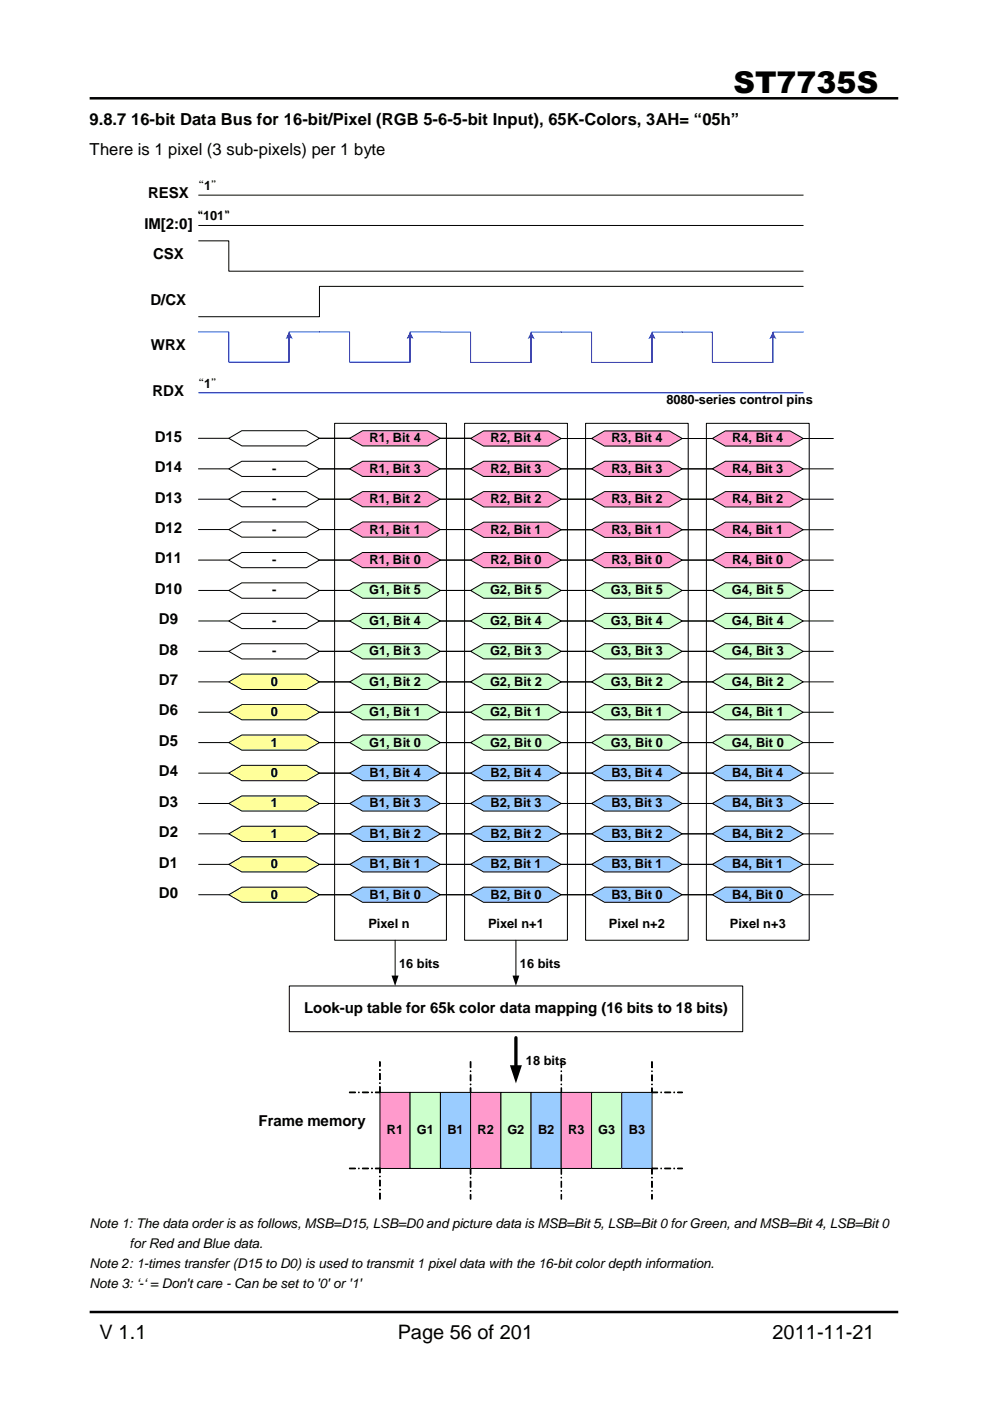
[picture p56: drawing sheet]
<svg xmlns="http://www.w3.org/2000/svg" width="210mm" height="297mm" viewBox="0 0 210 297" stroke-linecap="round" stroke-linejoin="round" font-family="sans-serif">
<defs><g id="words">
<text font-size="6.3" x="155.5" y="19.7">ST7735S</text>
<g font-size="4.2">
<text x="21.1" y="283.9">V 1.1</text>
<text x="84.3" y="283.9">Page 56 of 201</text>
<text x="163.8" y="283.9">2011-11-21</text>
</g>
<g font-size="3.5">
<text x="19" y="26.5">9.8.7 16-bit Data Bus for 16-bit/Pixel (RGB 5-6-5-bit Input), 65K-Colors, 3AH= “05h”</text>
<text x="19" y="32.8">There is 1 pixel (3 sub-pixels) per 1 byte</text>
</g>
<g font-size="3.2">
<text x="31.4" y="42">RESX</text>
<text x="30.6" y="48.5">IM[2:0]</text>
<text x="32.5" y="54.9">CSX</text>
<text x="31.9" y="64.6">D/CX</text>
<text x="32" y="74.3">WRX</text>
<text x="32.3" y="83.9">RDX</text>
<text x="32.8" y="93.6">D15</text>
<text x="32.8" y="100.1">D14</text>
<text x="32.8" y="106.6">D13</text>
<text x="32.8" y="113">D12</text>
<text x="32.8" y="119.4">D11</text>
<text x="32.8" y="125.9">D10</text>
<text x="33.7" y="132.3">D9</text>
<text x="33.7" y="138.8">D8</text>
<text x="33.7" y="145.2">D7</text>
<text x="33.7" y="151.7">D6</text>
<text x="33.7" y="158.1">D5</text>
<text x="33.7" y="164.6">D4</text>
<text x="33.7" y="171">D3</text>
<text x="33.7" y="177.5">D2</text>
<text x="33.7" y="183.9">D1</text>
<text x="33.7" y="190.4">D0</text>
<text x="64.5" y="214.8">Look-up table for 65k color data mapping (16 bits to 18 bits)</text>
<text x="54.8" y="238.8">Frame memory</text>
</g>
<g font-size="2.8">
<text x="19" y="260.4">Note 1: The data order is as follows, MSB=D15, LSB=D0 and picture data is MSB=Bit 5, LSB=Bit 0 for Green, and MSB=Bit 4, LSB=Bit 0</text>
<text x="19" y="268.8">Note 2: 1-times transfer (D15 to D0) is used to transmit 1 pixel data with the 16-bit color depth information.</text>
<text x="27.5" y="264.6">forRed and Blue data.</text>
<text x="19" y="273">Note 3: ‘-‘ = Don't care - Can be set to '0' or '1'</text>
</g>
<g font-size="2.7">
<text x="40.5" y="40.3">“1”</text>
<text x="40.4" y="46.8">“101”</text>
<text x="40.5" y="82.2">“1”</text>
<text x="141.3" y="85.7">8080-series control pins</text>
<text x="78.4" y="93.8">R1, Bit 4</text>
<text x="104" y="93.8">R2, Bit 4</text>
<text x="129.6" y="93.8">R3, Bit 4</text>
<text x="155.2" y="93.8">R4, Bit 4</text>
<text x="57.7" y="100.2">-</text>
<text x="78.4" y="100.2">R1, Bit 3</text>
<text x="104" y="100.2">R2, Bit 3</text>
<text x="129.6" y="100.2">R3, Bit 3</text>
<text x="155.2" y="100.2">R4, Bit 3</text>
<text x="57.7" y="106.7">-</text>
<text x="78.4" y="106.7">R1, Bit 2</text>
<text x="104" y="106.7">R2, Bit 2</text>
<text x="129.6" y="106.7">R3, Bit 2</text>
<text x="155.2" y="106.7">R4, Bit 2</text>
<text x="57.7" y="113.1">-</text>
<text x="78.4" y="113.1">R1, Bit 1</text>
<text x="104" y="113.1">R2, Bit 1</text>
<text x="129.6" y="113.1">R3, Bit 1</text>
<text x="155.2" y="113.1">R4, Bit 1</text>
<text x="57.7" y="119.6">-</text>
<text x="78.4" y="119.6">R1, Bit 0</text>
<text x="104" y="119.6">R2, Bit 0</text>
<text x="129.6" y="119.6">R3, Bit 0</text>
<text x="155.2" y="119.6">R4, Bit 0</text>
<text x="57.7" y="126">-</text>
<text x="78.3" y="126">G1, Bit 5</text>
<text x="103.9" y="126">G2, Bit 5</text>
<text x="129.5" y="126">G3, Bit 5</text>
<text x="155.2" y="126">G4, Bit 5</text>
<text x="57.7" y="132.5">-</text>
<text x="78.3" y="132.5">G1, Bit 4</text>
<text x="103.9" y="132.5">G2, Bit 4</text>
<text x="129.5" y="132.5">G3, Bit 4</text>
<text x="155.2" y="132.5">G4, Bit 4</text>
<text x="57.7" y="138.9">-</text>
<text x="78.3" y="138.9">G1, Bit 3</text>
<text x="103.9" y="138.9">G2, Bit 3</text>
<text x="129.5" y="138.9">G3, Bit 3</text>
<text x="155.2" y="138.9">G4, Bit 3</text>
<text x="57.4" y="145.4">0</text>
<text x="78.3" y="145.4">G1, Bit 2</text>
<text x="103.9" y="145.4">G2, Bit 2</text>
<text x="129.5" y="145.4">G3, Bit 2</text>
<text x="155.2" y="145.4">G4, Bit 2</text>
<text x="57.4" y="151.8">0</text>
<text x="78.3" y="151.8">G1, Bit 1</text>
<text x="103.9" y="151.8">G2, Bit 1</text>
<text x="129.5" y="151.8">G3, Bit 1</text>
<text x="155.2" y="151.8">G4, Bit 1</text>
<text x="57.4" y="158.3">1</text>
<text x="78.3" y="158.3">G1, Bit 0</text>
<text x="103.9" y="158.3">G2, Bit 0</text>
<text x="129.5" y="158.3">G3, Bit 0</text>
<text x="155.2" y="158.3">G4, Bit 0</text>
<text x="57.4" y="164.7">0</text>
<text x="78.4" y="164.7">B1, Bit 4</text>
<text x="104" y="164.7">B2, Bit 4</text>
<text x="129.6" y="164.7">B3, Bit 4</text>
<text x="155.2" y="164.7">B4, Bit 4</text>
<text x="57.4" y="171.2">1</text>
<text x="78.4" y="171.2">B1, Bit 3</text>
<text x="104" y="171.2">B2, Bit 3</text>
<text x="129.6" y="171.2">B3, Bit 3</text>
<text x="155.2" y="171.2">B4, Bit 3</text>
<text x="57.4" y="177.6">1</text>
<text x="78.4" y="177.6">B1, Bit 2</text>
<text x="104" y="177.6">B2, Bit 2</text>
<text x="129.6" y="177.6">B3, Bit 2</text>
<text x="155.2" y="177.6">B4, Bit 2</text>
<text x="57.4" y="184.1">0</text>
<text x="78.4" y="184.1">B1, Bit 1</text>
<text x="104" y="184.1">B2, Bit 1</text>
<text x="129.6" y="184.1">B3, Bit 1</text>
<text x="155.2" y="184.1">B4, Bit 1</text>
<text x="57.4" y="190.5">0</text>
<text x="78.4" y="190.5">B1, Bit 0</text>
<text x="104" y="190.5">B2, Bit 0</text>
<text x="129.6" y="190.5">B3, Bit 0</text>
<text x="155.2" y="190.5">B4, Bit 0</text>
<text x="78.1" y="196.9">Pixel n</text>
<text x="103.5" y="196.9">Pixel n+1</text>
<text x="129.1" y="196.9">Pixel n+2</text>
<text x="154.8" y="196.9">Pixel n+3</text>
<text x="84.6" y="205.2">16 bits</text>
<text x="110.2" y="205.2">16 bits</text>
<text x="111.5" y="225.8">18 bits</text>
<text x="82" y="240.5">R1</text>
<text x="88.4" y="240.5">G1</text>
<text x="94.9" y="240.5">B1</text>
<text x="101.3" y="240.5">R2</text>
<text x="107.6" y="240.5">G2</text>
<text x="114.1" y="240.5">B2</text>
<text x="120.5" y="240.5">R3</text>
<text x="126.8" y="240.5">G3</text>
<text x="133.3" y="240.5">B3</text>
</g>
</g></defs>
<path d="M19 20.8h171.4M19 278.2h171.4" fill="none" stroke="#010101" stroke-width=".53"/>
<path d="M149.8 89.8h21.8v109.6h-21.8z" fill-rule="evenodd" fill="#fff"/>
<path d="M149.8 89.8h21.8v109.6h-21.8z" fill="none" stroke="#000" stroke-width=".21"/>
<path d="M124.2 89.8h21.7v109.6h-21.7z" fill-rule="evenodd" fill="#fff"/>
<path d="M124.2 89.8h21.7v109.6h-21.7z" fill="none" stroke="#000" stroke-width=".21"/>
<path d="M98.5 89.8h21.8v109.6h-21.8z" fill-rule="evenodd" fill="#fff"/>
<path d="M98.5 89.8h21.8v109.6h-21.8z" fill="none" stroke="#000" stroke-width=".21"/>
<path d="M70.9 89.8h23.8v109.6h-23.8z" fill-rule="evenodd" fill="#fff"/>
<path d="M70.9 89.8h23.8v109.6h-23.8z" fill="none" stroke="#000" stroke-width=".21"/>
<path d="M48.5 92.9l2.8-1.6h13.7l2.7 1.6-2.7 1.6h-13.7z" fill-rule="evenodd" fill="#fff"/>
<path d="M42.1 92.9h6.4M48.5 92.9l2.8-1.6h13.7l2.7 1.6-2.7 1.6h-13.7zM67.7 92.9h6.4" fill="none" stroke="#000" stroke-width=".21"/>
<path d="M42.1 70.4h6.4v6.4h12.8v-6.4h6.4M61.3 71.5v5.3M42.1 83.3h128.2" fill="none" stroke="#00f" stroke-width=".21"/>
<path d="M61.3 70.4l.8 1.4-.5-.1-1 .1z" fill-rule="evenodd" fill="#00f"/>
<path d="M144.6 70.4h6.4v6.4h12.9v-6.4h6.4M163.9 71.5v5.3" fill="none" stroke="#00f" stroke-width=".21"/>
<path d="M163.9 70.4l.7 1.4-.4-.1-1.1 .1z" fill-rule="evenodd" fill="#00f"/>
<path d="M119 70.4h6.4v6.4h12.9v-6.4h6.3M138.3 71.5v5.3" fill="none" stroke="#00f" stroke-width=".21"/>
<path d="M138.3 70.4l.7 1.4-.5-.1-1 .1z" fill-rule="evenodd" fill="#00f"/>
<path d="M93.4 70.4h6.4v6.4h12.8v-6.4h6.4M112.6 71.5v5.3" fill="none" stroke="#00f" stroke-width=".21"/>
<path d="M112.6 70.4l.7 1.4-.4-.1-1 .1z" fill-rule="evenodd" fill="#00f"/>
<path d="M67.7 70.4h6.4v6.4h12.8v-6.4h6.4M86.9 71.5v5.3" fill="none" stroke="#00f" stroke-width=".21"/>
<path d="M86.9 70.4l.8 1.4-.5-.1-1 .1z" fill-rule="evenodd" fill="#00f"/>
<path d="M42.1 51.1h6.4v6.4h121.8M42.1 47.8h128.2M42.1 41.4h128.2M170.3 60.7h-102.6v6.4h-25.6" fill="none" stroke="#000" stroke-width=".21"/>
<path d="M48.5 99.4l2.8-1.6h13.7l2.7 1.6-2.7 1.6h-13.7z" fill-rule="evenodd" fill="#fff"/>
<path d="M42.1 99.4h6.4M48.5 99.4l2.8-1.6h13.7l2.7 1.6-2.7 1.6h-13.7zM67.7 99.4h6.4" fill="none" stroke="#000" stroke-width=".21"/>
<path d="M48.5 105.8l2.8-1.6h13.7l2.7 1.6-2.7 1.6h-13.7z" fill-rule="evenodd" fill="#fff"/>
<path d="M42.1 105.8h6.4M48.5 105.8l2.8-1.6h13.7l2.7 1.6-2.7 1.6h-13.7zM67.7 105.8h6.4" fill="none" stroke="#000" stroke-width=".21"/>
<path d="M48.5 112.3l2.8-1.6h13.7l2.7 1.6-2.7 1.6h-13.7z" fill-rule="evenodd" fill="#fff"/>
<path d="M42.1 112.3h6.4M48.5 112.3l2.8-1.6h13.7l2.7 1.6-2.7 1.6h-13.7zM67.7 112.3h6.4" fill="none" stroke="#000" stroke-width=".21"/>
<path d="M74.2 138.1l2.7-1.6h13.7l2.8 1.6-2.8 1.6h-13.7z" fill-rule="evenodd" fill="#cfc"/>
<path d="M67.7 138.1h6.5M74.2 138.1l2.7-1.6h13.7l2.8 1.6-2.8 1.6h-13.7zM93.4 138.1h6.4" fill="none" stroke="#000" stroke-width=".21"/>
<path d="M48.5 118.8l2.8-1.7h13.7l2.7 1.7-2.7 1.6h-13.7z" fill-rule="evenodd" fill="#fff"/>
<path d="M42.1 118.8h6.4M48.5 118.8l2.8-1.7h13.7l2.7 1.7-2.7 1.6h-13.7zM67.7 118.8h6.4" fill="none" stroke="#000" stroke-width=".21"/>
<path d="M74.2 144.6l2.7-1.7h13.7l2.8 1.7-2.8 1.6h-13.7z" fill-rule="evenodd" fill="#cfc"/>
<path d="M67.7 144.6h6.5M74.2 144.6l2.7-1.7h13.7l2.8 1.7-2.8 1.6h-13.7zM93.4 144.6h6.4" fill="none" stroke="#000" stroke-width=".21"/>
<path d="M48.5 125.2l2.8-1.6h13.7l2.7 1.6-2.7 1.6h-13.7z" fill-rule="evenodd" fill="#fff"/>
<path d="M42.1 125.2h6.4M48.5 125.2l2.8-1.6h13.7l2.7 1.6-2.7 1.6h-13.7zM67.7 125.2h6.5" fill="none" stroke="#000" stroke-width=".21"/>
<path d="M74.2 151l2.7-1.6h13.7l2.8 1.6-2.8 1.6h-13.7z" fill-rule="evenodd" fill="#cfc"/>
<path d="M67.7 151h6.5M74.2 151l2.7-1.6h13.7l2.8 1.6-2.8 1.6h-13.7zM93.4 151h6.4" fill="none" stroke="#000" stroke-width=".21"/>
<path d="M48.5 131.7l2.8-1.6h13.7l2.7 1.6-2.7 1.6h-13.7z" fill-rule="evenodd" fill="#fff"/>
<path d="M42.1 131.7h6.4M48.5 131.7l2.8-1.6h13.7l2.7 1.6-2.7 1.6h-13.7zM67.7 131.7h6.5" fill="none" stroke="#000" stroke-width=".21"/>
<path d="M74.2 157.4l2.7-1.6h13.7l2.8 1.6-2.8 1.7h-13.7z" fill-rule="evenodd" fill="#cfc"/>
<path d="M67.7 157.4h6.5M74.2 157.4l2.7-1.6h13.7l2.8 1.6-2.8 1.7h-13.7zM93.4 157.4h6.4" fill="none" stroke="#000" stroke-width=".21"/>
<path d="M48.5 138.1l2.8-1.6h13.7l2.7 1.6-2.7 1.6h-13.7z" fill-rule="evenodd" fill="#fff"/>
<path d="M42.1 138.1h6.4M48.5 138.1l2.8-1.6h13.7l2.7 1.6-2.7 1.6h-13.7zM67.7 138.1h6.5M83.8 199.4v7.6M109.4 199.4v7.6" fill="none" stroke="#000" stroke-width=".21"/>
<path d="M83 206.8h1.5l-.7 2.2zM108.7 206.8h1.4l-.7 2.2z" fill="#000"/>
<path d="M80.6 231.6h6.3v16.1h-6.3z" fill-rule="evenodd" fill="#ff9acc"/>
<path d="M80.6 231.6h6.3v16.1h-6.3z" fill="none" stroke="#000" stroke-width=".21"/>
<path d="M86.9 231.6h6.5v16.1h-6.5z" fill-rule="evenodd" fill="#cfc"/>
<path d="M86.9 231.6h6.5v16.1h-6.5z" fill="none" stroke="#000" stroke-width=".21"/>
<path d="M93.4 231.6h6.4v16.1h-6.4z" fill-rule="evenodd" fill="#9accff"/>
<g fill="none" stroke="#000" stroke-width=".21">
<path d="M74.1 231.6h1.3l-1.3 .1zM76 231.6l.2 .1zM76.8 231.6h1.3l-1.2 .1zM78.8 231.6l.1 .1zM79.6 231.6h1l-1 .1zM80.5 230.4l.1 .1v1.2h-.1zM80.5 229.6l.1 .1zM80.5 227.6l.1 .1v1.2h-.1zM80.5 226.8h.1v.2zM80.5 225.1l.1 .1v.9h-.1zM93.4 231.6h6.4v16.1h-6.4zM99.7 225.1h.2l-.1 1.3z"/>
<path d="M99.7 227.9h.2l-.1 1.3zM99.7 229.9l.2 .1zM99.7 230.7h.2l-.1 1h-.1zM99.7 227l.1 .2zM119 225.1h.1l-.1 1.3zM119 227v.2zM119 227.9h.1l-.1 1.3zM119 229.8v.2zM119 230.6l.1 .1-.1 1zM138.2 225.1h.1v1.3zM138.2 227.1l.1 .1zM138.2 227.9h.1v1.3z"/>
<path d="M138.2 229.8h.1v.2zM138.2 230.7h.1v1zM138.2 231.5h1.2v.2h-1.2zM140.2 231.5v.2zM140.9 231.6h1.3l-1.2 .1zM142.9 231.5l.1 .2zM143.7 231.6h1l-1 .1zM74.1 247.7h1.3l-1.3 .1zM76 247.7l.2 .1zM76.8 247.7h1.3l-1.2 .1zM78.8 247.7l.1 .1zM79.6 247.7h1l-1 .1z"/>
<path d="M80.5 253h.1v1.3l-.1-.1zM80.5 252.2l.1-.1v.2zM80.5 249.4l.1-.1v.2zM80.5 250.2l.1 .1v1.2zM80.5 247.7h.1v1h-.1zM99.7 247.7h.2l-.1 1.3-.1-.1zM99.7 250.5h.2l-.1 1.3zM99.7 252.4l.2 .1zM99.7 253.3h.2l-.1 1-.1-.1zM99.7 249.6l.1 .2zM119 247.7h.1l-.1 1.3zM119 249.6v.2z"/>
<path d="M119 250.4l.1 .1-.1 1.3zM119 252.4v.2zM119 253.2l.1 .1-.1 1zM138.2 247.7h1.2v.1h-1.2zM138.2 247.7h.1v1.3zM138.2 249.6l.1 .2zM138.2 250.4h.1v1.4zM138.2 252.4l.1 .1zM138.2 253.2h.1v1.1zM140.2 247.7v.1zM140.9 247.7h1.3l-1.2 .1zM142.9 247.7l.1 .1z"/>
<path d="M143.7 247.7h1l-1 .1z"/>
</g>
<g fill="#000">
<path d="M74.1 231.6h1.3l-1.3 .1zM76 231.6l.2 .1zM76.8 231.6h1.3l-1.2 .1zM78.8 231.6l.1 .1zM79.6 231.6h1l-1 .1z"/>
<path d="M80.5 230.4l.1 .1v1.2h-.1zM80.5 229.6l.1 .1zM80.5 227.6l.1 .1v1.2h-.1zM80.5 226.8h.1v.2zM80.5 225.1l.1 .1v.9h-.1z"/>
<path d="M99.7 225.1h.2l-.1 1.3zM99.7 227l.1 .2zM99.7 227.9h.2l-.1 1.3zM99.7 229.9l.2 .1zM99.7 230.7h.2l-.1 1h-.1z"/>
<path d="M119 225.1h.1l-.1 1.3zM119 227v.2zM119 227.9h.1l-.1 1.3zM119 229.8v.2zM119 230.6l.1 .1-.1 1z"/>
<path d="M138.2 231.5h1.2v.2h-1.2zM140.2 231.5v.2zM140.9 231.6h1.3l-1.2 .1zM142.9 231.5l.1 .2zM143.7 231.6h1l-1 .1z"/>
<path d="M138.2 225.1h.1v1.3zM138.2 227.1l.1 .1zM138.2 227.9h.1v1.3zM138.2 229.8h.1v.2zM138.2 230.7h.1v1z"/>
<path d="M74.1 247.7h1.3l-1.3 .1zM76 247.7l.2 .1zM76.8 247.7h1.3l-1.2 .1zM78.8 247.7l.1 .1zM79.6 247.7h1l-1 .1z"/>
<path d="M80.5 253h.1v1.3l-.1-.1zM80.5 252.2l.1-.1v.2zM80.5 250.2l.1 .1v1.2zM80.5 249.4l.1-.1v.2zM80.5 247.7h.1v1h-.1z"/>
<path d="M99.7 247.7h.2l-.1 1.3-.1-.1zM99.7 249.6l.1 .2zM99.7 250.5h.2l-.1 1.3zM99.7 252.4l.2 .1zM99.7 253.3h.2l-.1 1-.1-.1z"/>
<path d="M119 247.7h.1l-.1 1.3zM119 249.6v.2zM119 250.4l.1 .1-.1 1.3zM119 252.4v.2zM119 253.2l.1 .1-.1 1z"/>
<path d="M138.2 247.7h1.2v.1h-1.2zM140.2 247.7v.1zM140.9 247.7h1.3l-1.2 .1zM142.9 247.7l.1 .1zM143.7 247.7h1l-1 .1z"/>
<path d="M138.2 247.7h.1v1.3zM138.2 249.6l.1 .2zM138.2 250.4h.1v1.4zM138.2 252.4l.1 .1zM138.2 253.2h.1v1.1z"/>
</g>
<path d="M99.8 231.6h6.4v16.1h-6.4z" fill-rule="evenodd" fill="#ff9acc"/>
<path d="M99.8 231.6h6.4v16.1h-6.4z" fill="none" stroke="#000" stroke-width=".21"/>
<path d="M106.2 231.6h6.4v16.1h-6.4z" fill-rule="evenodd" fill="#cfc"/>
<path d="M106.2 231.6h6.4v16.1h-6.4z" fill="none" stroke="#000" stroke-width=".21"/>
<path d="M112.6 231.6h6.4v16.1h-6.4z" fill-rule="evenodd" fill="#9accff"/>
<path d="M112.6 231.6h6.4v16.1h-6.4z" fill="none" stroke="#000" stroke-width=".21"/>
<path d="M119 231.6h6.4v16.1h-6.4z" fill-rule="evenodd" fill="#ff9acc"/>
<path d="M119 231.6h6.4v16.1h-6.4z" fill="none" stroke="#000" stroke-width=".21"/>
<path d="M125.4 231.6h6.4v16.1h-6.4z" fill-rule="evenodd" fill="#cfc"/>
<path d="M125.4 231.6h6.4v16.1h-6.4z" fill="none" stroke="#000" stroke-width=".21"/>
<path d="M131.8 231.6h6.5v16.1h-6.5z" fill-rule="evenodd" fill="#9accff"/>
<path d="M131.8 231.6h6.5v16.1h-6.5z" fill="none" stroke="#000" stroke-width=".21"/>
<path d="M109.4 220v6.1" fill="none" stroke="#000" stroke-width=".7"/>
<path d="M108.1 225.9h2.6l-1.3 3.8z" fill="#000"/>
<path d="M74.1 99.4l2.8-1.6h13.7l2.7 1.6-2.7 1.6h-13.7z" fill-rule="evenodd" fill="#ff9acc"/>
<path d="M67.7 99.4h6.4M74.1 99.4l2.8-1.6h13.7l2.7 1.6-2.7 1.6h-13.7zM93.3 99.4h6.5" fill="none" stroke="#000" stroke-width=".21"/>
<path d="M48.5 144.6l2.8-1.7h13.7l2.7 1.7-2.7 1.6h-13.7z" fill-rule="evenodd" fill="#ffff9a"/>
<path d="M42.1 144.6h6.4M48.5 144.6l2.8-1.7h13.7l2.7 1.7-2.7 1.6h-13.7zM67.7 144.6h6.5" fill="none" stroke="#000" stroke-width=".21"/>
<path d="M74.1 105.8l2.8-1.6h13.7l2.7 1.6-2.7 1.6h-13.7z" fill-rule="evenodd" fill="#ff9acc"/>
<path d="M67.7 105.8h6.4M74.1 105.8l2.8-1.6h13.7l2.7 1.6-2.7 1.6h-13.7zM93.3 105.8h6.5" fill="none" stroke="#000" stroke-width=".21"/>
<path d="M48.5 151l2.8-1.6h13.7l2.7 1.6-2.7 1.6h-13.7z" fill-rule="evenodd" fill="#ffff9a"/>
<path d="M42.1 151h6.4M48.5 151l2.8-1.6h13.7l2.7 1.6-2.7 1.6h-13.7zM67.7 151h6.5" fill="none" stroke="#000" stroke-width=".21"/>
<path d="M74.1 112.3l2.8-1.6h13.7l2.7 1.6-2.7 1.6h-13.7z" fill-rule="evenodd" fill="#ff9acc"/>
<path d="M67.7 112.3h6.4M74.1 112.3l2.8-1.6h13.7l2.7 1.6-2.7 1.6h-13.7zM93.3 112.3h6.5" fill="none" stroke="#000" stroke-width=".21"/>
<path d="M48.5 157.4l2.8-1.6h13.7l2.7 1.6-2.7 1.7h-13.7z" fill-rule="evenodd" fill="#ffff9a"/>
<path d="M42.1 157.4h6.4M48.5 157.4l2.8-1.6h13.7l2.7 1.6-2.7 1.7h-13.7zM67.7 157.4h6.5" fill="none" stroke="#000" stroke-width=".21"/>
<path d="M74.2 118.8l2.7-1.7h13.7l2.8 1.7-2.8 1.6h-13.7z" fill-rule="evenodd" fill="#ff9acc"/>
<path d="M67.7 118.8h6.4M74.2 118.8l2.7-1.7h13.7l2.8 1.7-2.8 1.6h-13.7zM93.3 118.8h6.5" fill="none" stroke="#000" stroke-width=".21"/>
<path d="M48.5 163.9l2.8-1.6h13.7l2.7 1.6-2.7 1.6h-13.7z" fill-rule="evenodd" fill="#ffff9a"/>
<path d="M42.1 163.9h6.4M48.5 163.9l2.8-1.6h13.7l2.7 1.6-2.7 1.6h-13.7zM67.7 163.9h6.5" fill="none" stroke="#000" stroke-width=".21"/>
<path d="M48.5 170.4l2.8-1.7h13.7l2.7 1.7-2.7 1.6h-13.7z" fill-rule="evenodd" fill="#ffff9a"/>
<path d="M42.1 170.4h6.4M48.5 170.4l2.8-1.7h13.7l2.7 1.7-2.7 1.6h-13.7zM67.7 170.4h6.5" fill="none" stroke="#000" stroke-width=".21"/>
<path d="M48.5 176.8l2.8-1.6h13.7l2.7 1.6-2.7 1.6h-13.7z" fill-rule="evenodd" fill="#ffff9a"/>
<path d="M42.1 176.8h6.4M48.5 176.8l2.8-1.6h13.7l2.7 1.6-2.7 1.6h-13.7zM67.7 176.8h6.5" fill="none" stroke="#000" stroke-width=".21"/>
<path d="M48.5 183.3l2.8-1.6h13.7l2.7 1.6-2.7 1.6h-13.7z" fill-rule="evenodd" fill="#ffff9a"/>
<path d="M42.1 183.3h6.4M48.5 183.3l2.8-1.6h13.7l2.7 1.6-2.7 1.6h-13.7zM67.7 183.3h6.5" fill="none" stroke="#000" stroke-width=".21"/>
<path d="M48.5 189.7l2.8-1.6h13.7l2.7 1.6-2.7 1.6h-13.7z" fill-rule="evenodd" fill="#ffff9a"/>
<path d="M42.1 189.7h6.4M48.5 189.7l2.8-1.6h13.7l2.7 1.6-2.7 1.6h-13.7zM67.7 189.7h6.5" fill="none" stroke="#000" stroke-width=".21"/>
<path d="M74.2 170.4l2.7-1.7h13.7l2.8 1.7-2.8 1.6h-13.7z" fill-rule="evenodd" fill="#9accff"/>
<path d="M67.7 170.4h6.5M74.2 170.4l2.7-1.7h13.7l2.8 1.7-2.8 1.6h-13.7zM93.4 170.4h6.4" fill="none" stroke="#000" stroke-width=".21"/>
<path d="M74.2 176.8l2.7-1.6h13.7l2.8 1.6-2.8 1.6h-13.7z" fill-rule="evenodd" fill="#9accff"/>
<path d="M67.7 176.8h6.5M74.2 176.8l2.7-1.6h13.7l2.8 1.6-2.8 1.6h-13.7zM93.4 176.8h6.4" fill="none" stroke="#000" stroke-width=".21"/>
<path d="M74.2 183.3l2.7-1.6h13.7l2.8 1.6-2.8 1.6h-13.7z" fill-rule="evenodd" fill="#9accff"/>
<path d="M67.7 183.3h6.5M74.2 183.3l2.7-1.6h13.7l2.8 1.6-2.8 1.6h-13.7zM93.4 183.3h6.4" fill="none" stroke="#000" stroke-width=".21"/>
<path d="M74.2 189.7l2.7-1.6h13.7l2.8 1.6-2.8 1.6h-13.7z" fill-rule="evenodd" fill="#9accff"/>
<path d="M67.7 189.7h6.5M74.2 189.7l2.7-1.6h13.7l2.8 1.6-2.8 1.6h-13.7zM93.4 189.7h6.4" fill="none" stroke="#000" stroke-width=".21"/>
<path d="M99.8 138.1l2.7-1.6h13.7l2.8 1.6-2.8 1.6h-13.7z" fill-rule="evenodd" fill="#cfc"/>
<path d="M93.4 138.1h6.4M99.8 138.1l2.7-1.6h13.7l2.8 1.6-2.8 1.6h-13.7zM119 138.1h6.4" fill="none" stroke="#000" stroke-width=".21"/>
<path d="M99.8 144.6l2.7-1.7h13.7l2.8 1.7-2.8 1.6h-13.7z" fill-rule="evenodd" fill="#cfc"/>
<path d="M93.4 144.6h6.4M99.8 144.6l2.7-1.7h13.7l2.8 1.7-2.8 1.6h-13.7zM119 144.6h6.4" fill="none" stroke="#000" stroke-width=".21"/>
<path d="M99.8 151l2.7-1.6h13.7l2.8 1.6-2.8 1.6h-13.7z" fill-rule="evenodd" fill="#cfc"/>
<path d="M93.4 151h6.4M99.8 151l2.7-1.6h13.7l2.8 1.6-2.8 1.6h-13.7zM119 151h6.4" fill="none" stroke="#000" stroke-width=".21"/>
<path d="M99.8 157.4l2.7-1.6h13.7l2.8 1.6-2.8 1.7h-13.7z" fill-rule="evenodd" fill="#cfc"/>
<path d="M93.4 157.4h6.4M99.8 157.4l2.7-1.6h13.7l2.8 1.6-2.8 1.7h-13.7zM119 157.4h6.4" fill="none" stroke="#000" stroke-width=".21"/>
<path d="M99.8 99.4l2.7-1.6h13.7l2.8 1.6-2.8 1.6h-13.7z" fill-rule="evenodd" fill="#ff9acc"/>
<path d="M93.3 99.4h6.5M99.8 99.4l2.7-1.6h13.7l2.8 1.6-2.8 1.6h-13.7zM119 99.4h6.4" fill="none" stroke="#000" stroke-width=".21"/>
<path d="M99.8 105.8l2.7-1.6h13.7l2.8 1.6-2.8 1.7h-13.7z" fill-rule="evenodd" fill="#ff9acc"/>
<path d="M93.3 105.8h6.5M99.8 105.8l2.7-1.6h13.7l2.8 1.6-2.8 1.7h-13.7zM119 105.8h6.4" fill="none" stroke="#000" stroke-width=".21"/>
<path d="M99.8 112.3l2.7-1.6h13.7l2.8 1.6-2.8 1.6h-13.7z" fill-rule="evenodd" fill="#ff9acc"/>
<path d="M93.3 112.3h6.5M99.8 112.3l2.7-1.6h13.7l2.8 1.6-2.8 1.6h-13.7zM119 112.3h6.4" fill="none" stroke="#000" stroke-width=".21"/>
<path d="M99.8 118.8l2.7-1.7h13.7l2.8 1.7-2.8 1.6h-13.7z" fill-rule="evenodd" fill="#ff9acc"/>
<path d="M93.3 118.8h6.5M99.8 118.8l2.7-1.7h13.7l2.8 1.7-2.8 1.6h-13.7zM119 118.8h6.4" fill="none" stroke="#000" stroke-width=".21"/>
<path d="M99.8 170.4l2.7-1.7h13.7l2.8 1.7-2.8 1.6h-13.7z" fill-rule="evenodd" fill="#9accff"/>
<path d="M93.4 170.4h6.4M99.8 170.4l2.7-1.7h13.7l2.8 1.7-2.8 1.6h-13.7zM119 170.4h6.4" fill="none" stroke="#000" stroke-width=".21"/>
<path d="M99.8 176.8l2.7-1.6h13.7l2.8 1.6-2.8 1.6h-13.7z" fill-rule="evenodd" fill="#9accff"/>
<path d="M93.4 176.8h6.4M99.8 176.8l2.7-1.6h13.7l2.8 1.6-2.8 1.6h-13.7zM119 176.8h6.4" fill="none" stroke="#000" stroke-width=".21"/>
<path d="M99.8 183.3l2.7-1.6h13.7l2.8 1.6-2.8 1.6h-13.7z" fill-rule="evenodd" fill="#9accff"/>
<path d="M93.4 183.3h6.4M99.8 183.3l2.7-1.6h13.7l2.8 1.6-2.8 1.6h-13.7zM119 183.3h6.4" fill="none" stroke="#000" stroke-width=".21"/>
<path d="M99.8 189.7l2.7-1.6h13.7l2.8 1.6-2.8 1.6h-13.7z" fill-rule="evenodd" fill="#9accff"/>
<path d="M93.4 189.7h6.4M99.8 189.7l2.7-1.6h13.7l2.8 1.6-2.8 1.6h-13.7zM119 189.7h6.4" fill="none" stroke="#000" stroke-width=".21"/>
<path d="M125.4 138.1l2.8-1.6h13.7l2.7 1.6-2.7 1.6h-13.7z" fill-rule="evenodd" fill="#cfc"/>
<path d="M119 138.1h6.4M125.4 138.1l2.8-1.6h13.7l2.7 1.6-2.7 1.6h-13.7zM144.6 138.1h6.4" fill="none" stroke="#000" stroke-width=".21"/>
<path d="M125.4 144.6l2.8-1.7h13.7l2.7 1.7-2.7 1.6h-13.7z" fill-rule="evenodd" fill="#cfc"/>
<path d="M119 144.6h6.4M125.4 144.6l2.8-1.7h13.7l2.7 1.7-2.7 1.6h-13.7zM144.6 144.6h6.4" fill="none" stroke="#000" stroke-width=".21"/>
<path d="M125.4 151l2.8-1.6h13.7l2.7 1.6-2.7 1.6h-13.7z" fill-rule="evenodd" fill="#cfc"/>
<path d="M119 151h6.4M125.4 151l2.8-1.6h13.7l2.7 1.6-2.7 1.6h-13.7zM144.6 151h6.4" fill="none" stroke="#000" stroke-width=".21"/>
<path d="M125.4 157.4l2.8-1.6h13.7l2.7 1.6-2.7 1.7h-13.7z" fill-rule="evenodd" fill="#cfc"/>
<path d="M119 157.4h6.4M125.4 157.4l2.8-1.6h13.7l2.7 1.6-2.7 1.7h-13.7zM144.6 157.4h6.4" fill="none" stroke="#000" stroke-width=".21"/>
<path d="M125.4 99.4l2.8-1.6h13.7l2.7 1.6-2.7 1.6h-13.7z" fill-rule="evenodd" fill="#ff9acc"/>
<path d="M119 99.4h6.4M125.4 99.4l2.8-1.6h13.7l2.7 1.6-2.7 1.6h-13.7zM144.6 99.4h6.4" fill="none" stroke="#000" stroke-width=".21"/>
<path d="M125.4 105.8l2.8-1.6h13.7l2.7 1.6-2.7 1.7h-13.7z" fill-rule="evenodd" fill="#ff9acc"/>
<path d="M119 105.8h6.4M125.4 105.8l2.8-1.6h13.7l2.7 1.6-2.7 1.7h-13.7zM144.6 105.8h6.4" fill="none" stroke="#000" stroke-width=".21"/>
<path d="M125.4 112.3l2.8-1.6h13.7l2.7 1.6-2.7 1.6h-13.7z" fill-rule="evenodd" fill="#ff9acc"/>
<path d="M119 112.3h6.4M125.4 112.3l2.8-1.6h13.7l2.7 1.6-2.7 1.6h-13.7zM144.6 112.3h6.4" fill="none" stroke="#000" stroke-width=".21"/>
<path d="M125.4 118.8l2.8-1.7h13.7l2.7 1.7-2.7 1.6h-13.7z" fill-rule="evenodd" fill="#ff9acc"/>
<path d="M119 118.8h6.4M125.4 118.8l2.8-1.7h13.7l2.7 1.7-2.7 1.6h-13.7zM144.6 118.8h6.4" fill="none" stroke="#000" stroke-width=".21"/>
<path d="M125.4 170.4l2.8-1.7h13.7l2.7 1.7-2.7 1.6h-13.7z" fill-rule="evenodd" fill="#9accff"/>
<path d="M119 170.4h6.4M125.4 170.4l2.8-1.7h13.7l2.7 1.7-2.7 1.6h-13.7zM144.6 170.4h6.4" fill="none" stroke="#000" stroke-width=".21"/>
<path d="M125.4 176.8l2.8-1.6h13.7l2.7 1.6-2.7 1.6h-13.7z" fill-rule="evenodd" fill="#9accff"/>
<path d="M119 176.8h6.4M125.4 176.8l2.8-1.6h13.7l2.7 1.6-2.7 1.6h-13.7zM144.6 176.8h6.4" fill="none" stroke="#000" stroke-width=".21"/>
<path d="M125.4 183.3l2.8-1.6h13.7l2.7 1.6-2.7 1.6h-13.7z" fill-rule="evenodd" fill="#9accff"/>
<path d="M119 183.3h6.4M125.4 183.3l2.8-1.6h13.7l2.7 1.6-2.7 1.6h-13.7zM144.6 183.3h6.4" fill="none" stroke="#000" stroke-width=".21"/>
<path d="M125.4 189.7l2.8-1.6h13.7l2.7 1.6-2.7 1.6h-13.7z" fill-rule="evenodd" fill="#9accff"/>
<path d="M119 189.7h6.4M125.4 189.7l2.8-1.6h13.7l2.7 1.6-2.7 1.6h-13.7zM144.6 189.7h6.4" fill="none" stroke="#000" stroke-width=".21"/>
<path d="M151 138.1l2.8-1.6h13.7l2.8 1.6-2.8 1.6h-13.7z" fill-rule="evenodd" fill="#cfc"/>
<path d="M144.6 138.1h6.4M151 138.1l2.8-1.6h13.7l2.8 1.6-2.8 1.6h-13.7zM170.3 138.1h6.4" fill="none" stroke="#000" stroke-width=".21"/>
<path d="M151 144.6l2.8-1.7h13.7l2.8 1.7-2.8 1.6h-13.7z" fill-rule="evenodd" fill="#cfc"/>
<path d="M144.6 144.6h6.4M151 144.6l2.8-1.7h13.7l2.8 1.7-2.8 1.6h-13.7zM170.3 144.6h6.4" fill="none" stroke="#000" stroke-width=".21"/>
<path d="M151 151l2.8-1.6h13.7l2.8 1.6-2.8 1.6h-13.7z" fill-rule="evenodd" fill="#cfc"/>
<path d="M144.6 151h6.4M151 151l2.8-1.6h13.7l2.8 1.6-2.8 1.6h-13.7zM170.3 151h6.4" fill="none" stroke="#000" stroke-width=".21"/>
<path d="M151 157.4l2.8-1.6h13.7l2.8 1.6-2.8 1.7h-13.7z" fill-rule="evenodd" fill="#cfc"/>
<path d="M144.6 157.4h6.4M151 157.4l2.8-1.6h13.7l2.8 1.6-2.8 1.7h-13.7zM170.3 157.4h6.4" fill="none" stroke="#000" stroke-width=".21"/>
<path d="M151 99.4l2.8-1.6h13.7l2.8 1.6-2.8 1.6h-13.7z" fill-rule="evenodd" fill="#ff9acc"/>
<path d="M144.6 99.4h6.4M151 99.4l2.8-1.6h13.7l2.8 1.6-2.8 1.6h-13.7zM170.3 99.4h6.4" fill="none" stroke="#000" stroke-width=".21"/>
<path d="M151 105.8l2.8-1.6h13.7l2.8 1.6-2.8 1.7h-13.7z" fill-rule="evenodd" fill="#ff9acc"/>
<path d="M144.6 105.8h6.4M151 105.8l2.8-1.6h13.7l2.8 1.6-2.8 1.7h-13.7zM170.3 105.8h6.4" fill="none" stroke="#000" stroke-width=".21"/>
<path d="M151 112.3l2.8-1.6h13.7l2.8 1.6-2.8 1.6h-13.7z" fill-rule="evenodd" fill="#ff9acc"/>
<path d="M144.6 112.3h6.4M151 112.3l2.8-1.6h13.7l2.8 1.6-2.8 1.6h-13.7zM170.3 112.3h6.4" fill="none" stroke="#000" stroke-width=".21"/>
<path d="M151 118.8l2.8-1.7h13.7l2.8 1.7-2.8 1.6h-13.7z" fill-rule="evenodd" fill="#ff9acc"/>
<path d="M144.6 118.8h6.4M151 118.8l2.8-1.7h13.7l2.8 1.7-2.8 1.6h-13.7zM170.3 118.8h6.4" fill="none" stroke="#000" stroke-width=".21"/>
<path d="M151 170.4l2.8-1.7h13.7l2.8 1.7-2.8 1.6h-13.7z" fill-rule="evenodd" fill="#9accff"/>
<path d="M144.6 170.4h6.4M151 170.4l2.8-1.7h13.7l2.8 1.7-2.8 1.6h-13.7zM170.3 170.4h6.4" fill="none" stroke="#000" stroke-width=".21"/>
<path d="M151 176.8l2.8-1.6h13.7l2.8 1.6-2.8 1.6h-13.7z" fill-rule="evenodd" fill="#9accff"/>
<path d="M144.6 176.8h6.4M151 176.8l2.8-1.6h13.7l2.8 1.6-2.8 1.6h-13.7zM170.3 176.8h6.4" fill="none" stroke="#000" stroke-width=".21"/>
<path d="M151 183.3l2.8-1.6h13.7l2.8 1.6-2.8 1.6h-13.7z" fill-rule="evenodd" fill="#9accff"/>
<path d="M144.6 183.3h6.4M151 183.3l2.8-1.6h13.7l2.8 1.6-2.8 1.6h-13.7zM170.3 183.3h6.4" fill="none" stroke="#000" stroke-width=".21"/>
<path d="M151 189.7l2.8-1.6h13.7l2.8 1.6-2.8 1.6h-13.7z" fill-rule="evenodd" fill="#9accff"/>
<path d="M144.6 189.7h6.4M151 189.7l2.8-1.6h13.7l2.8 1.6-2.8 1.6h-13.7zM170.3 189.7h6.4" fill="none" stroke="#000" stroke-width=".21"/>
<path d="M61.3 209h96.2v9.7h-96.2z" fill-rule="evenodd" fill="#fff"/>
<path d="M61.3 209h96.2v9.7h-96.2z" fill="none" stroke="#000" stroke-width=".21"/>
<path d="M74.2 163.9l2.7-1.6h13.7l2.8 1.6-2.8 1.6h-13.7z" fill-rule="evenodd" fill="#9accff"/>
<path d="M67.7 163.9h6.5M74.2 163.9l2.7-1.6h13.7l2.8 1.6-2.8 1.6h-13.7zM93.4 163.9h6.4" fill="none" stroke="#000" stroke-width=".21"/>
<path d="M99.8 163.9l2.7-1.6h13.7l2.8 1.6-2.8 1.6h-13.7z" fill-rule="evenodd" fill="#9accff"/>
<path d="M93.4 163.9h6.4M99.8 163.9l2.7-1.6h13.7l2.8 1.6-2.8 1.6h-13.7zM119 163.9h6.4" fill="none" stroke="#000" stroke-width=".21"/>
<path d="M125.4 163.9l2.8-1.6h13.7l2.7 1.6-2.7 1.6h-13.7z" fill-rule="evenodd" fill="#9accff"/>
<path d="M119 163.9h6.4M125.4 163.9l2.8-1.6h13.7l2.7 1.6-2.7 1.6h-13.7zM144.6 163.9h6.4" fill="none" stroke="#000" stroke-width=".21"/>
<path d="M151 163.9l2.8-1.6h13.7l2.8 1.6-2.8 1.6h-13.7z" fill-rule="evenodd" fill="#9accff"/>
<path d="M144.6 163.9h6.4M151 163.9l2.8-1.6h13.7l2.8 1.6-2.8 1.6h-13.7zM170.3 163.9h6.4" fill="none" stroke="#000" stroke-width=".21"/>
<path d="M74.1 92.9l2.8-1.6h13.7l2.7 1.6-2.7 1.6h-13.7z" fill-rule="evenodd" fill="#ff9acc"/>
<path d="M67.7 92.9h6.4M74.1 92.9l2.8-1.6h13.7l2.7 1.6-2.7 1.6h-13.7zM93.3 92.9h6.5" fill="none" stroke="#000" stroke-width=".21"/>
<path d="M99.8 93l2.7-1.6h13.7l2.8 1.6-2.8 1.6h-13.7z" fill-rule="evenodd" fill="#ff9acc"/>
<path d="M93.3 92.9h6.5M99.8 93l2.7-1.6h13.7l2.8 1.6-2.8 1.6h-13.7zM119 93h6.4" fill="none" stroke="#000" stroke-width=".21"/>
<path d="M125.4 93l2.8-1.6h13.7l2.7 1.6-2.7 1.6h-13.7z" fill-rule="evenodd" fill="#ff9acc"/>
<path d="M119 93h6.4M125.4 93l2.8-1.6h13.7l2.7 1.6-2.7 1.6h-13.7zM144.6 93h6.4" fill="none" stroke="#000" stroke-width=".21"/>
<path d="M151 93l2.8-1.6h13.7l2.8 1.6-2.8 1.6h-13.7z" fill-rule="evenodd" fill="#ff9acc"/>
<path d="M144.6 93h6.4M151 93l2.8-1.6h13.7l2.8 1.6-2.8 1.6h-13.7zM170.3 93h6.4" fill="none" stroke="#000" stroke-width=".21"/>
<path d="M74.2 125.2l2.7-1.6h13.7l2.8 1.6-2.8 1.6h-13.7z" fill-rule="evenodd" fill="#cfc"/>
<path d="M67.7 125.2h6.5M74.2 125.2l2.7-1.6h13.7l2.8 1.6-2.8 1.6h-13.7zM93.4 125.2h6.4" fill="none" stroke="#000" stroke-width=".21"/>
<path d="M74.2 131.7l2.7-1.6h13.7l2.8 1.6-2.8 1.6h-13.7z" fill-rule="evenodd" fill="#cfc"/>
<path d="M67.7 131.7h6.5M74.2 131.7l2.7-1.6h13.7l2.8 1.6-2.8 1.6h-13.7zM93.4 131.7h6.4" fill="none" stroke="#000" stroke-width=".21"/>
<path d="M99.8 125.2l2.7-1.6h13.7l2.8 1.6-2.8 1.6h-13.7z" fill-rule="evenodd" fill="#cfc"/>
<path d="M93.4 125.2h6.4M99.8 125.2l2.7-1.6h13.7l2.8 1.6-2.8 1.6h-13.7zM119 125.2h6.4" fill="none" stroke="#000" stroke-width=".21"/>
<path d="M99.8 131.7l2.7-1.6h13.7l2.8 1.6-2.8 1.6h-13.7z" fill-rule="evenodd" fill="#cfc"/>
<path d="M93.4 131.7h6.4M99.8 131.7l2.7-1.6h13.7l2.8 1.6-2.8 1.6h-13.7zM119 131.7h6.4" fill="none" stroke="#000" stroke-width=".21"/>
<path d="M125.4 125.2l2.8-1.6h13.7l2.7 1.6-2.7 1.6h-13.7z" fill-rule="evenodd" fill="#cfc"/>
<path d="M119 125.2h6.4M125.4 125.2l2.8-1.6h13.7l2.7 1.6-2.7 1.6h-13.7zM144.6 125.2h6.4" fill="none" stroke="#000" stroke-width=".21"/>
<path d="M125.4 131.7l2.8-1.6h13.7l2.7 1.6-2.7 1.6h-13.7z" fill-rule="evenodd" fill="#cfc"/>
<path d="M119 131.7h6.4M125.4 131.7l2.8-1.6h13.7l2.7 1.6-2.7 1.6h-13.7zM144.6 131.7h6.4" fill="none" stroke="#000" stroke-width=".21"/>
<path d="M151 125.2l2.8-1.6h13.7l2.8 1.6-2.8 1.6h-13.7z" fill-rule="evenodd" fill="#cfc"/>
<path d="M144.6 125.2h6.4M151 125.2l2.8-1.6h13.7l2.8 1.6-2.8 1.6h-13.7zM170.3 125.2h6.4" fill="none" stroke="#000" stroke-width=".21"/>
<path d="M151 131.7l2.8-1.6h13.7l2.8 1.6-2.8 1.6h-13.7z" fill-rule="evenodd" fill="#cfc"/>
<path d="M144.6 131.7h6.4M151 131.7l2.8-1.6h13.7l2.8 1.6-2.8 1.6h-13.7zM170.3 131.7h6.4" fill="none" stroke="#000" stroke-width=".21"/>
<use href="#words"/>
</svg>
